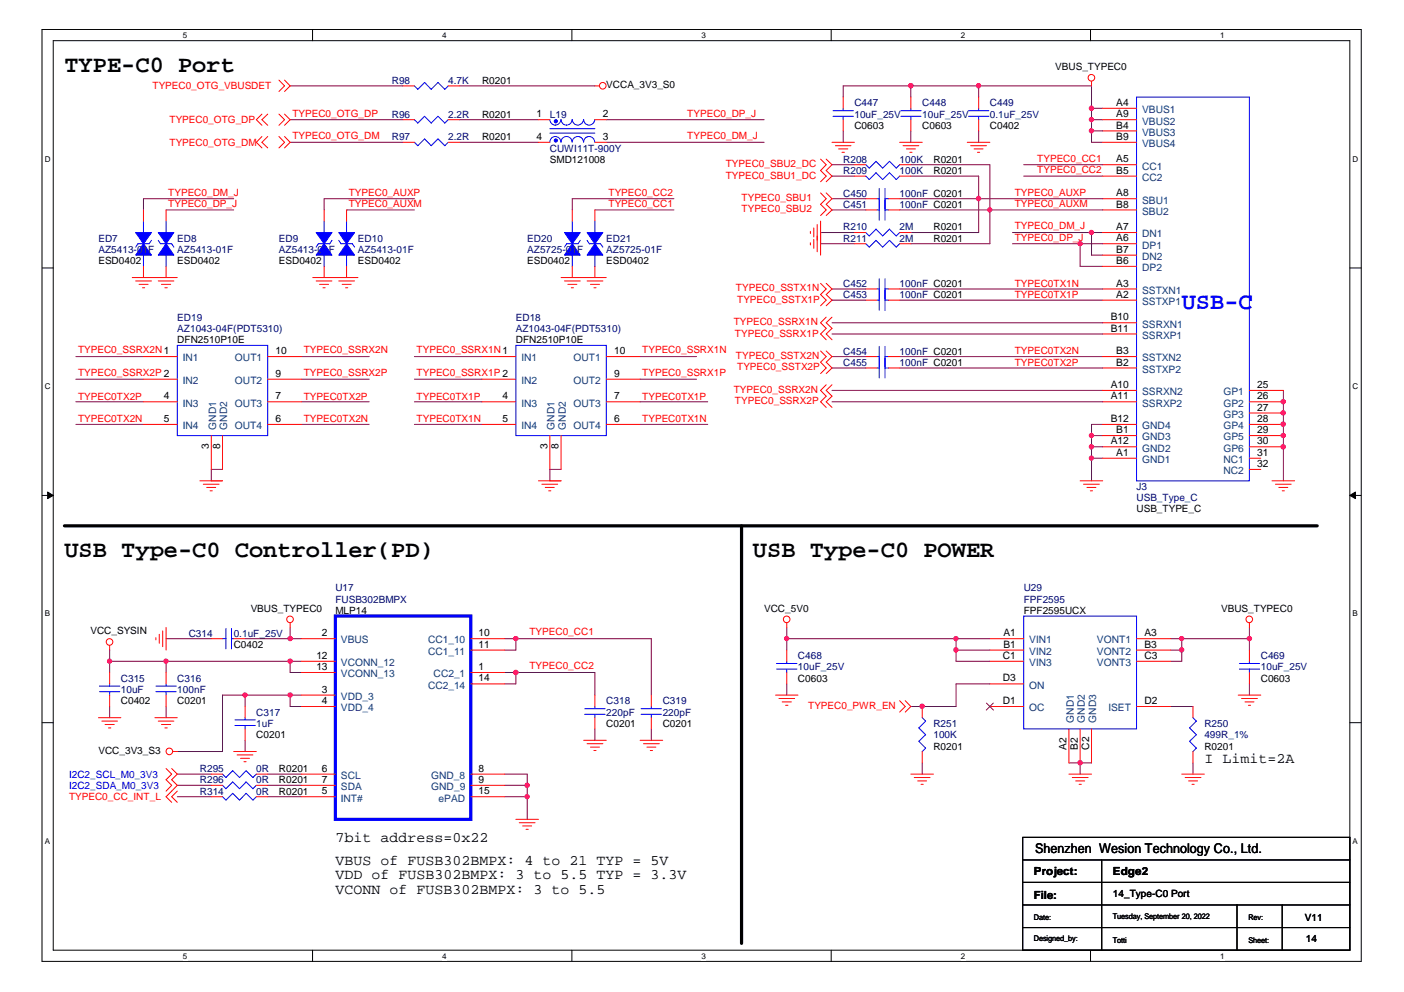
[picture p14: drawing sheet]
<svg xmlns="http://www.w3.org/2000/svg" width="297mm" height="210mm" viewBox="0 0 297 210" stroke-linecap="round" stroke-linejoin="round" font-family="sans-serif">
<defs><g id="words">
<g font-size="5">
<text x="13.6" y="15.2">TYPE-C0 Port</text>
<text x="13.6" y="117.9">USB Type-C0 Controller(PD)</text>
<text x="159.3" y="117.9">USB Type-C0 POWER</text>
</g>
<text font-size="5" fill="#00f" x="250" y="65.3">USB-C</text>
<g font-size="3.1">
<text x="254.8" y="161.5">I Limit=2A</text>
<text x="71" y="178.2">7bit address=0x22</text>
<text x="71" y="183">VBUS of FUSB302BMPX: 4 to 21 TYP = 5V</text>
<text x="71" y="186.1">VDD of FUSB302BMPX: 3 to 5.5 TYP = 3.3V</text>
<text x="71" y="189.2">VCONN of FUSB302BMPX: 3 to 5.5</text>
</g>
<text font-size="2.8" x="219" y="180.4">Shenzhen Wesion Technology Co., Ltd.</text>
<g font-size="2.4">
<text x="218.7" y="185.1">Project:</text>
<text x="235.5" y="185.1">Edge2</text>
<text x="218.7" y="190.1">File:</text>
</g>
<g font-size="2.2">
<text x="236.2" y="22.4">A4</text>
<text x="113.5" y="24.8">1</text>
<text x="113.5" y="29.6">4</text>
<text x="127.5" y="24.8">2</text>
<text x="127.5" y="29.6">3</text>
<text x="236.2" y="24.8">A9</text>
<text x="236.2" y="27.2">B4</text>
<text x="236.2" y="29.6">B9</text>
<text x="236.2" y="34.3">A5</text>
<text x="236.2" y="41.5">A8</text>
<text x="236.2" y="36.8">B5</text>
<text x="236.2" y="43.9">B8</text>
<text x="236.2" y="51.1">A6</text>
<text x="236.2" y="48.7">A7</text>
<text x="236.2" y="53.5">B7</text>
<text x="236.2" y="55.9">B6</text>
<text x="236.2" y="63">A2</text>
<text x="236.2" y="60.6">A3</text>
<text x="235" y="67.8">B10</text>
<text x="235" y="70.2">B11</text>
<text x="58.3" y="74.9">10</text>
<text x="129.9" y="74.9">10</text>
<text x="236.2" y="74.9">B3</text>
<text x="236.2" y="77.4">B2</text>
<text x="58.3" y="79.7">9</text>
<text x="129.9" y="79.7">9</text>
<text x="235" y="82.1">A10</text>
<text x="266" y="82.1">25</text>
<text x="34.7" y="84.5">4</text>
<text x="34.7" y="89.3">5</text>
<text x="58.3" y="89.3">6</text>
<text x="58.3" y="84.5">7</text>
<text x="106.3" y="84.5">4</text>
<text x="106.3" y="89.3">5</text>
<text x="129.9" y="89.3">6</text>
<text x="129.9" y="84.5">7</text>
<text x="235" y="84.5">A11</text>
<text x="235" y="89.3">B12</text>
<text x="266" y="84.5">26</text>
<text x="266" y="86.9">27</text>
<text x="266" y="89.3">28</text>
<text x="44.2" y="95.1" transform="rotate(-90 44.2 95.1)">3</text>
<text x="46.6" y="95.1" transform="rotate(-90 46.6 95.1)">8</text>
<text x="115.8" y="95.1" transform="rotate(-90 115.8 95.1)">3</text>
<text x="118.2" y="95.1" transform="rotate(-90 118.2 95.1)">8</text>
<text x="235" y="94">A12</text>
<text x="236.2" y="91.7">B1</text>
<text x="266" y="91.7">29</text>
<text x="266" y="94">30</text>
<text x="236.2" y="96.4">A1</text>
<text x="266" y="96.4">31</text>
<text x="266" y="98.8">32</text>
<text x="68.1" y="134.6">2</text>
<text x="101.3" y="134.6">10</text>
<text x="101.3" y="137">11</text>
<text x="212.3" y="134.6">A1</text>
<text x="212.3" y="137">B1</text>
<text x="242.1" y="134.6">A3</text>
<text x="242.1" y="137">B3</text>
<text x="66.9" y="139.4">12</text>
<text x="66.9" y="141.8">13</text>
<text x="101.3" y="141.8">1</text>
<text x="212.2" y="139.4">C1</text>
<text x="242.1" y="139.4">C3</text>
<text x="68.1" y="146.6">3</text>
<text x="68.1" y="149">4</text>
<text x="101.3" y="144.2">14</text>
<text x="212.2" y="144.2">D3</text>
<text x="212.2" y="149">D1</text>
<text x="242.1" y="149">D2</text>
<text x="225.6" y="158.6" transform="rotate(-90 225.6 158.6)">A2</text>
<text x="228" y="158.6" transform="rotate(-90 228 158.6)">B2</text>
<text x="230.4" y="158.7" transform="rotate(-90 230.4 158.7)">C2</text>
<text x="68.1" y="163.3">6</text>
<text x="68.1" y="165.7">7</text>
<text x="101.3" y="163.3">8</text>
<text x="101.3" y="165.7">9</text>
<text x="68.1" y="168.1">5</text>
<text x="101.3" y="168.1">15</text>
</g>
<g font-size="2.2" fill="#004080">
<text x="241.6" y="23.9">VBUS1</text>
<text x="241.6" y="26.3">VBUS2</text>
<text x="241.6" y="28.7">VBUS3</text>
<text x="241.6" y="35.9">CC1</text>
<text x="241.6" y="31.1">VBUS4</text>
<text x="241.6" y="38.3">CC2</text>
<text x="241.6" y="43.1">SBU1</text>
<text x="241.6" y="45.4">SBU2</text>
<text x="241.6" y="52.6">DP1</text>
<text x="241.6" y="50.2">DN1</text>
<text x="241.6" y="55">DN2</text>
<text x="241.6" y="57.4">DP2</text>
<text x="241.6" y="64.5">SSTXP1</text>
<text x="241.6" y="62.2">SSTXN1</text>
<text x="241.6" y="69.3">SSRXN1</text>
<text x="241.6" y="71.7">SSRXP1</text>
<text x="38.7" y="76.5">IN1</text>
<text x="49.7" y="76.5">OUT1</text>
<text x="110.3" y="76.5">IN1</text>
<text x="121.3" y="76.5">OUT1</text>
<text x="241.6" y="76.5">SSTXN2</text>
<text x="38.7" y="81.3">IN2</text>
<text x="49.7" y="81.3">OUT2</text>
<text x="110.3" y="81.3">IN2</text>
<text x="121.3" y="81.3">OUT2</text>
<text x="241.6" y="83.6">SSRXN2</text>
<text x="241.6" y="78.9">SSTXP2</text>
<text x="258.8" y="83.6">GP1</text>
<text x="38.7" y="86">IN3</text>
<text x="49.7" y="86">OUT3</text>
<text x="110.3" y="86">IN3</text>
<text x="121.3" y="86">OUT3</text>
<text x="241.6" y="86">SSRXP2</text>
<text x="258.8" y="86">GP2</text>
<text x="258.8" y="88.4">GP3</text>
<text x="38.7" y="90.8">IN4</text>
<text x="45.7" y="91" transform="rotate(-90 45.7 91)">GND1</text>
<text x="48.1" y="91" transform="rotate(-90 48.1 91)">GND2</text>
<text x="49.7" y="90.8">OUT4</text>
<text x="110.3" y="90.8">IN4</text>
<text x="117.3" y="91" transform="rotate(-90 117.3 91)">GND1</text>
<text x="119.7" y="91" transform="rotate(-90 119.7 91)">GND2</text>
<text x="121.3" y="90.8">OUT4</text>
<text x="241.6" y="95.6">GND2</text>
<text x="241.6" y="93.2">GND3</text>
<text x="241.6" y="90.8">GND4</text>
<text x="258.8" y="93.2">GP5</text>
<text x="258.8" y="95.6">GP6</text>
<text x="258.8" y="90.8">GP4</text>
<text x="241.6" y="98">GND1</text>
<text x="258.8" y="98">NC1</text>
<text x="258.8" y="100.3">NC2</text>
<text x="72.1" y="136.2">VBUS</text>
<text x="90.6" y="136.2">CC1_10</text>
<text x="217.8" y="136.2">VIN1</text>
<text x="232.1" y="136.2">VONT1</text>
<text x="72.1" y="140.9">VCONN_12</text>
<text x="72.1" y="143.3">VCONN_13</text>
<text x="90.6" y="138.6">CC1_11</text>
<text x="91.7" y="143.3">CC2_1</text>
<text x="217.8" y="138.6">VIN2</text>
<text x="217.8" y="140.9">VIN3</text>
<text x="232.1" y="138.6">VONT2</text>
<text x="232.1" y="140.9">VONT3</text>
<text x="72.1" y="148.1">VDD_3</text>
<text x="90.6" y="145.7">CC2_14</text>
<text x="217.8" y="145.7">ON</text>
<text x="72.1" y="150.5">VDD_4</text>
<text x="217.8" y="150.5">OC</text>
<text x="227.2" y="153" transform="rotate(-90 227.2 153)">GND1</text>
<text x="229.5" y="153" transform="rotate(-90 229.5 153)">GND2</text>
<text x="231.9" y="153" transform="rotate(-90 231.9 153)">GND3</text>
<text x="234.5" y="150.5">ISET</text>
<text x="72.1" y="164.8">SCL</text>
<text x="72.1" y="167.2">SDA</text>
<text x="91.2" y="164.8">GND_8</text>
<text x="91.2" y="167.2">GND_9</text>
<text x="72.1" y="169.6">INT#</text>
<text x="92.8" y="169.6">ePAD</text>
</g>
<g font-size="2.1" fill="#000080">
<text x="82.9" y="17.7">R98</text>
<text x="94.8" y="17.7">4.7K</text>
<text x="180.8" y="22.5">C447</text>
<text x="195.1" y="22.5">C448</text>
<text x="209.4" y="22.5">C449</text>
<text x="82.9" y="29.6">R97</text>
<text x="82.9" y="24.9">R96</text>
<text x="94.8" y="29.6">2.2R</text>
<text x="94.8" y="24.9">2.2R</text>
<text x="116.3" y="24.9">L19</text>
<text x="180.8" y="24.9">10uF_25V</text>
<text x="195.1" y="24.9">10uF_25V</text>
<text x="209.4" y="24.9">0.1uF_25V</text>
<text x="116.3" y="32.1">CUWI11T-900Y</text>
<text x="178.4" y="34.4">R208</text>
<text x="190.3" y="34.4">100K</text>
<text x="178.4" y="41.6">C450</text>
<text x="178.4" y="36.8">R209</text>
<text x="190.3" y="41.6">100nF C0201</text>
<text x="190.3" y="36.8">100K</text>
<text x="178.4" y="44">C451</text>
<text x="190.3" y="44">100nF C0201</text>
<text x="20.8" y="51.2">ED7</text>
<text x="20.8" y="53.5">AZ5413-01F</text>
<text x="37.5" y="51.2">ED8</text>
<text x="37.5" y="53.5">AZ5413-01F</text>
<text x="59" y="51.2">ED9</text>
<text x="59" y="53.5">AZ5413-01F</text>
<text x="75.7" y="51.2">ED10</text>
<text x="75.7" y="53.5">AZ5413-01F</text>
<text x="111.5" y="51.2">ED20</text>
<text x="111.5" y="53.5">AZ5725-01F</text>
<text x="128.3" y="51.2">ED21</text>
<text x="128.3" y="53.5">AZ5725-01F</text>
<text x="178.4" y="51.2">R211</text>
<text x="178.4" y="48.7">R210</text>
<text x="190.3" y="51.2">2M</text>
<text x="190.3" y="48.7">2M</text>
<text x="178.4" y="60.7">C452</text>
<text x="178.4" y="63.1">C453</text>
<text x="190.3" y="60.7">100nF C0201</text>
<text x="190.3" y="63.1">100nF C0201</text>
<text x="37.5" y="67.9">ED19</text>
<text x="37.5" y="70.2">AZ1043-04F(PDT5310)</text>
<text x="109.1" y="67.9">ED18</text>
<text x="109.1" y="70.2">AZ1043-04F(PDT5310)</text>
<text x="178.4" y="75">C454</text>
<text x="178.4" y="77.4">C455</text>
<text x="190.3" y="75">100nF C0201</text>
<text x="190.3" y="77.4">100nF C0201</text>
<text x="240.5" y="103.7">J3</text>
<text x="240.5" y="106.1">USB_Type_C</text>
<text x="71" y="125.2">U17</text>
<text x="216.6" y="125.2">U29</text>
<text x="71" y="127.6">FUSB302BMPX</text>
<text x="216.6" y="127.6">FPF2595</text>
<text x="39.9" y="134.7">C314</text>
<text x="49.4" y="134.7">0.1uF_25V</text>
<text x="168.8" y="139.5">C468</text>
<text x="168.8" y="141.9">10uF_25V</text>
<text x="266.7" y="139.5">C469</text>
<text x="266.7" y="141.9">10uF_25V</text>
<text x="25.6" y="144.2">C315</text>
<text x="25.6" y="146.7">10uF</text>
<text x="37.5" y="144.2">C316</text>
<text x="37.5" y="146.7">100nF</text>
<text x="128.3" y="149">C318</text>
<text x="140.2" y="149">C319</text>
<text x="54.2" y="151.4">C317</text>
<text x="54.2" y="153.8">1uF</text>
<text x="128.3" y="151.4">220pF</text>
<text x="140.2" y="151.4">220pF</text>
<text x="197.5" y="153.8">R251</text>
<text x="254.8" y="153.8">R250</text>
<text x="197.5" y="156.2">100K</text>
<text x="254.8" y="156.2">499R_1%</text>
<text x="42.3" y="165.7">R296</text>
<text x="42.3" y="163.4">R295</text>
<text x="54.2" y="165.7">0R</text>
<text x="54.2" y="163.4">0R</text>
<text x="42.3" y="168.1">R314</text>
<text x="54.2" y="168.1">0R</text>
</g>
<g font-size="2.1">
<text x="102" y="17.7">R0201</text>
<text x="223.3" y="14.9">VBUS_TYPEC0</text>
<text x="128.3" y="18.7">VCCA_3V3_S0</text>
<text x="102" y="29.6">R0201</text>
<text x="102" y="24.9">R0201</text>
<text x="180.8" y="27.3">C0603</text>
<text x="195.1" y="27.3">C0603</text>
<text x="209.4" y="27.3">C0402</text>
<text x="116.3" y="34.4">SMD121008</text>
<text x="197.5" y="34.4">R0201</text>
<text x="197.5" y="36.8">R0201</text>
<text x="197.5" y="51.2">R0201</text>
<text x="197.5" y="48.7">R0201</text>
<text x="20.8" y="55.9">ESD0402</text>
<text x="37.5" y="55.9">ESD0402</text>
<text x="59" y="55.9">ESD0402</text>
<text x="75.7" y="55.9">ESD0402</text>
<text x="111.5" y="55.9">ESD0402</text>
<text x="128.3" y="55.9">ESD0402</text>
<text x="37.5" y="72.6">DFN2510P10E</text>
<text x="109.1" y="72.6">DFN2510P10E</text>
<text x="240.5" y="108.4">USB_TYPE_C</text>
<text x="53" y="129.5">VBUS_TYPEC0</text>
<text x="71" y="129.9">MLP14</text>
<text x="161.7" y="129.5">VCC_5V0</text>
<text x="216.6" y="129.9">FPF2595UCX</text>
<text x="258.4" y="129.5">VBUS_TYPEC0</text>
<text x="19.1" y="134.3">VCC_SYSIN</text>
<text x="49.4" y="137.1">C0402</text>
<text x="25.6" y="149">C0402</text>
<text x="37.5" y="149">C0201</text>
<text x="168.8" y="144.2">C0603</text>
<text x="266.7" y="144.2">C0603</text>
<text x="128.3" y="153.8">C0201</text>
<text x="140.2" y="153.8">C0201</text>
<text x="20.8" y="159.5">VCC_3V3_S3</text>
<text x="54.2" y="156.2">C0201</text>
<text x="197.5" y="158.6">R0201</text>
<text x="254.8" y="158.6">R0201</text>
<text x="59" y="165.7">R0201</text>
<text x="59" y="163.4">R0201</text>
<text x="59" y="168.1">R0201</text>
<text x="235.5" y="189.9">14_Type-C0 Port</text>
<text x="276.1" y="194.9">V11</text>
<text x="276.3" y="199.4">14</text>
</g>
<g font-size="2.1" fill="#f00">
<text x="32.3" y="18.9">TYPEC0_OTG_VBUSDET</text>
<text x="35.9" y="26.1">TYPEC0_OTG_DP</text>
<text x="61.8" y="24.7">TYPEC0_OTG_DP</text>
<text x="61.8" y="29.4">TYPEC0_OTG_DM</text>
<text x="145.4" y="29.4">TYPEC0_DM_J</text>
<text x="145.4" y="24.7">TYPEC0_DP_J</text>
<text x="35.9" y="30.8">TYPEC0_OTG_DM</text>
<text x="153.5" y="35.4">TYPEC0_SBU2_DC</text>
<text x="219.5" y="34.2">TYPEC0_CC1</text>
<text x="35.6" y="41.4">TYPEC0_DM_J</text>
<text x="73.8" y="41.4">TYPEC0_AUXP</text>
<text x="128.7" y="41.4">TYPEC0_CC2</text>
<text x="153.5" y="37.8">TYPEC0_SBU1_DC</text>
<text x="214.7" y="41.4">TYPEC0_AUXP</text>
<text x="219.5" y="36.6">TYPEC0_CC2</text>
<text x="35.6" y="43.7">TYPEC0_DP_J</text>
<text x="73.8" y="43.7">TYPEC0_AUXM</text>
<text x="128.7" y="43.7">TYPEC0_CC1</text>
<text x="156.9" y="44.9">TYPEC0_SBU2</text>
<text x="156.9" y="42.6">TYPEC0_SBU1</text>
<text x="214.7" y="43.7">TYPEC0_AUXM</text>
<text x="214.7" y="48.5">TYPEC0_DM_J</text>
<text x="214.7" y="50.9">TYPEC0_DP_J</text>
<text x="155.7" y="61.7">TYPEC0_SSTX1N</text>
<text x="156" y="64">TYPEC0_SSTX1P</text>
<text x="214.7" y="60.7">TYPEC0TX1N</text>
<text x="214.7" y="63">TYPEC0TX1P</text>
<text x="155.2" y="68.8">TYPEC0_SSRX1N</text>
<text x="155.5" y="71.2">TYPEC0_SSRX1P</text>
<text x="16.5" y="74.8">TYPEC0_SSRX2N1</text>
<text x="64.3" y="74.8">TYPEC0_SSRX2N</text>
<text x="88.1" y="74.8">TYPEC0_SSRX1N1</text>
<text x="135.9" y="74.8">TYPEC0_SSRX1N</text>
<text x="155.7" y="76">TYPEC0_SSTX2N</text>
<text x="214.7" y="77.4">TYPEC0TX2P</text>
<text x="214.7" y="75">TYPEC0TX2N</text>
<text x="16.5" y="79.6">TYPEC0_SSRX2P 2</text>
<text x="64.3" y="79.6">TYPEC0_SSRX2P</text>
<text x="88.1" y="79.6">TYPEC0_SSRX1P 2</text>
<text x="135.9" y="79.6">TYPEC0_SSRX1P</text>
<text x="155.2" y="83.2">TYPEC0_SSRX2N</text>
<text x="156" y="78.4">TYPEC0_SSTX2P</text>
<text x="16.5" y="89.3">TYPEC0TX2N</text>
<text x="16.5" y="84.6">TYPEC0TX2P</text>
<text x="64.3" y="89.3">TYPEC0TX2N</text>
<text x="64.3" y="84.6">TYPEC0TX2P</text>
<text x="88.1" y="89.3">TYPEC0TX1N</text>
<text x="88.1" y="84.6">TYPEC0TX1P</text>
<text x="135.9" y="89.3">TYPEC0TX1N</text>
<text x="135.9" y="84.6">TYPEC0TX1P</text>
<text x="155.5" y="85.5">TYPEC0_SSRX2P</text>
<text x="112" y="134.5">TYPEC0_CC1</text>
<text x="112" y="141.6">TYPEC0_CC2</text>
<text x="171" y="150">TYPEC0_PWR_EN</text>
<text x="14.6" y="169.3">TYPEC0_CC_INT_L</text>
</g>
<g font-size="2.1" fill="#00f">
<text x="14.6" y="164.6">I2C2_SCL_M0_3V3</text>
<text x="14.6" y="166.9">I2C2_SDA_M0_3V3</text>
</g>
<g font-size="1.7">
<text x="38.7" y="8">5</text>
<text x="93.6" y="8">4</text>
<text x="148.4" y="8">3</text>
<text x="203.3" y="8">2</text>
<text x="258.1" y="8">1</text>
<text x="9.5" y="34.2">D</text>
<text x="286.2" y="34.2">D</text>
<text x="9.5" y="82.3">C</text>
<text x="286.2" y="82.3">C</text>
<text x="9.5" y="130.4">B</text>
<text x="286.2" y="130.4">B</text>
<text x="9.5" y="178.5">A</text>
<text x="286.2" y="178.5">A</text>
<text x="218.7" y="194.7">Date:</text>
<text x="235.5" y="194.4">Tuesday, September 20, 2022</text>
<text x="264.1" y="194.7">Rev:</text>
<text x="38.7" y="202.8">5</text>
<text x="93.6" y="202.8">4</text>
<text x="148.4" y="202.8">3</text>
<text x="203.3" y="202.8">2</text>
<text x="218.7" y="199.2">Designed_by:</text>
<text x="235.5" y="199.4">Totti</text>
<text x="258.1" y="202.8">1</text>
<text x="264.1" y="199.4">Sheet:</text>
</g>
</g></defs>
<path d="M8.9 6.2h279.1v197.2h-279.1zM11.3 8.6h274.3v192.5h-274.3z" fill="none" stroke="#000" stroke-width=".21"/>
<g fill="#fff">
<path d="M38.7 6.5h.9v1.9h-.9z"/>
<path d="M38.7 201.3h.9v1.9h-.9z"/>
</g>
<path d="M66.1 6.2v2.4M66.1 201.1v2.3" fill="none" stroke="#000" stroke-width=".21"/>
<g fill="#fff">
<path d="M93.6 6.5h.9v1.9h-.9z"/>
<path d="M93.6 201.3h.9v1.9h-.9z"/>
</g>
<path d="M121 6.2v2.4M121 201.1v2.3" fill="none" stroke="#000" stroke-width=".21"/>
<g fill="#fff">
<path d="M148.4 6.5h1v1.9h-1z"/>
<path d="M148.4 201.3h1v1.9h-1z"/>
</g>
<path d="M175.9 6.2v2.4M175.9 201.1v2.3" fill="none" stroke="#000" stroke-width=".21"/>
<g fill="#fff">
<path d="M203.3 6.5h.9v1.9h-.9z"/>
<path d="M203.3 201.3h.9v1.9h-.9z"/>
</g>
<path d="M230.7 6.2v2.4M230.7 201.1v2.3" fill="none" stroke="#000" stroke-width=".21"/>
<g fill="#fff">
<path d="M258.1 6.5h1v1.9h-1z"/>
<path d="M258.1 201.3h1v1.9h-1z"/>
<path d="M9.5 32.7h1.2v1.9h-1.2z"/>
<path d="M286.2 32.7h1.2v1.9h-1.2z"/>
<path d="M9.5 80.7h1.2v1.9h-1.2z"/>
<path d="M286.2 80.7h1.2v1.9h-1.2z"/>
</g>
<path d="M8.9 56.7h2.4M285.6 56.7h2.4" fill="none" stroke="#000" stroke-width=".21"/>
<g fill="#fff">
<path d="M9.5 128.9h1.1v1.9h-1.1z"/>
<path d="M286.2 128.9h1.1v1.9h-1.1z"/>
</g>
<path d="M8.9 104.8h2.4M285.6 104.8h2.4" fill="none" stroke="#000" stroke-width=".21"/>
<g fill="#000" stroke="#000" stroke-width=".21">
<path d="M10.1 104.1l1.2 .7-1.2 .7z" fill-rule="evenodd"/>
<path d="M285.6 104.8l1.2-.7v1.4z" fill-rule="evenodd"/>
</g>
<g fill="#fff">
<path d="M9.5 177h1.1v1.9h-1.1z"/>
<path d="M286.2 177h1.1v1.9h-1.1z"/>
</g>
<path d="M8.9 152.9h2.4M285.6 152.9h2.4M216.4 177.2h69.2v23.9h-69.2zM216.4 196.3h69.2M216.4 191.5h69.2M216.4 186.7h69.2M216.4 182h69.2M233.1 182v19.1M261.7 191.5v9.6M271.3 191.5v9.6" fill="none" stroke="#000" stroke-width=".21"/>
<path d="M13.6 111.3h265.1M156.9 111.3v88.3" fill="none" stroke="#000" stroke-width=".68"/>
<g fill="none" stroke="#800040" stroke-width=".21">
<path d="M61.4 18.2h23.9M97.2 18.2h28.7M192.7 18.2v2.3M207.1 18.2v2.3M61.4 25.3h23.9M61.4 30.1h23.9M97.2 25.3h16.7M97.2 30.1h16.7M128.3 25.3h33.4M128.3 30.1h33.4M176 34.9h4.8M176 37.3h4.8"/>
<path d="M178.4 20.5v-2.3h52.5v11.9h2.4M178.4 27.7v2.4M192.7 37.3h14.4v11.9h-14.4M192.7 34.9h16.7v16.7h-16.7M192.7 27.7v2.4M207.1 27.7v2.4M216.6 34.9h16.7M216.6 37.3h16.7M230.9 25.3h2.4M230.9 22.9h2.4M230.9 27.7h2.4M35.1 44.4h14.3"/>
<path d="M49.4 42.1h-19v2.3M73.3 44.4h14.4M87.7 42.1h-19.1v2.3M125.9 44.4h16.7M142.6 42.1h-21.5v2.3M173.6 49.2h7.2M173.6 51.6h7.2M176 42.1h7.2M176 44.4h7.2M190.3 42.1h43M190.3 44.4h43M214.2 49.2h19.1"/>
<path d="M214.2 51.6h19.1M228.5 51.6v4.8h4.8M230.9 49.2v4.8h2.4M16 75.5h14.4M63.8 75.5h14.3M87.7 75.5h14.3M135.4 75.5h12M176 61.1h7.2M176 63.5h7.2M176 75.5h7.2M176 77.9h7.2M176 68.3h57.3"/>
<path d="M176 70.7h57.3M190.3 61.1h43M190.3 63.5h43M190.3 75.5h43M190.3 77.9h43M16 89.8h14.4M16 85h14.4M16 80.2h14.4M47.1 99.3h-2.4v2.4h2.4M63.8 89.8h14.3M63.8 85h14.3M63.8 80.2h14.3"/>
<path d="M87.7 89.8h14.3M87.7 85h14.3M87.7 80.2h14.3M118.7 99.3h-2.4v2.4h2.4M135.4 89.8h14.3M135.4 85h14.3M135.4 80.2h12M176 82.6h57.3M176 85h57.3M230.9 97h2.4M230.9 94.5h2.4M230.9 92.2h2.4"/>
<path d="M233.3 89.8h-2.4v11.9M271.5 82.6v19.1M23.2 139.9h40.6M23.2 137.6v4.7M35.1 139.9v2.4M35.1 135.1h9.6M51.9 135.1h11.9M61.4 139.9v2.4h2.4M61.4 132.8v2.3M106.8 135.1h31v12M109.1 135.1v2.5h-2.3M166.5 135.1h42.9"/>
<path d="M166.5 132.8v4.8M202.3 137.6h7.1M202.3 135.1v4.8h7.1M247.6 135.1h16.7M247.6 137.6h2.4M250 135.1v4.8h-2.4M264.3 132.8v4.8M23.2 149.5v2.4M35.1 149.5v2.4M51.9 147.1v2.4M51.9 156.6v2.4M61.4 147.1v2.4h2.4"/>
<path d="M63.8 147.1h-16.7v11.9h-9.6M106.8 142.3h19.1v4.8M109.1 142.3v2.4h-2.3M125.9 154.2v2.4M137.8 154.2v2.4M166.5 144.7v2.4M209.4 144.7h-7.1v4.8h-9.6M247.6 149.5h4.8M264.3 144.7v2.4M37.5 163.8h7.2M37.5 166.2h7.2M37.5 168.6h7.2"/>
<path d="M56.6 163.8h7.2M56.6 166.2h7.2M56.6 168.6h7.2M106.8 163.8h4.7v9.6M106.8 166.2h4.7M106.8 168.6h4.7M195.1 161.4v2.4M226.1 161.4h4.8M228.5 161.4v2.4M252.4 161.4v2.4"/>
</g>
<g fill="#f0f" stroke="#f0f" stroke-width=".21">
<circle cx="109.1" cy="135.1" r=".46"/>
<circle cx="109.1" cy="142.3" r=".47"/>
<circle cx="111.5" cy="166.2" r=".46"/>
<circle cx="61.4" cy="135.1" r=".46"/>
<circle cx="111.5" cy="168.6" r=".45"/>
<circle cx="23.2" cy="139.9" r=".45"/>
<circle cx="61.4" cy="139.9" r=".46"/>
<circle cx="35.1" cy="139.9" r=".45"/>
<circle cx="61.4" cy="147.1" r=".46"/>
<circle cx="51.8" cy="147.1" r=".45"/>
<circle cx="230.9" cy="25.3" r=".45"/>
<circle cx="230.9" cy="22.9" r=".46"/>
<circle cx="230.9" cy="27.7" r=".45"/>
<circle cx="207" cy="42" r=".46"/>
<circle cx="209.4" cy="44.4" r=".45"/>
<circle cx="271.5" cy="94.5" r=".47"/>
<circle cx="271.5" cy="92.1" r=".46"/>
<circle cx="271.5" cy="85" r=".46"/>
<circle cx="271.5" cy="89.8" r=".47"/>
<circle cx="271.5" cy="87.4" r=".46"/>
<circle cx="230.9" cy="96.9" r=".45"/>
<circle cx="230.9" cy="94.5" r=".46"/>
<circle cx="230.9" cy="92.1" r=".45"/>
<circle cx="192.7" cy="18.1" r=".47"/>
<circle cx="207" cy="18.1" r=".46"/>
<circle cx="230.9" cy="49.2" r=".45"/>
<circle cx="228.5" cy="51.5" r=".46"/>
<circle cx="202.2" cy="135.1" r=".45"/>
<circle cx="166.4" cy="135.1" r=".45"/>
<circle cx="195.1" cy="149.4" r=".46"/>
<circle cx="250" cy="137.5" r=".46"/>
<circle cx="264.3" cy="135.1" r=".46"/>
<circle cx="250" cy="135.1" r=".45"/>
<circle cx="228.5" cy="161.4" r=".47"/>
<circle cx="202.2" cy="137.5" r=".46"/>
</g>
<g fill="none" stroke="#f00" stroke-width=".21">
<path d="M59 16.9l1.2 1.3-1.2 1.2M60.2 16.9l1.2 1.3-1.2 1.2M85.3 18.2h2.4M94.8 18.2h2.4M125.9 18.2h.9M230.9 17.2v1M55.4 24.1l-1.2 1.2 1.2 1.2M55.4 28.9l-1.2 1.2 1.2 1.2M56.6 24.1l-1.2 1.2 1.2 1.2M56.6 28.9l-1.2 1.2 1.2 1.2M59 24.1l1.2 1.2-1.2 1.2M59 28.9l1.2 1.2-1.2 1.2"/>
<path d="M60.2 24.1l1.2 1.2-1.2 1.2M60.2 28.9l1.2 1.2-1.2 1.2M85.3 30.1h2.4M85.3 25.3h2.4M94.8 30.1h2.4M94.8 25.3h2.4M113.9 30.1h2.4M113.9 25.3h2.4M125.9 30.1h2.4M125.9 25.3h2.4M173.6 33.7l1.2 1.2-1.2 1.2 1.2 1.2-1.2 1.2M174.8 33.7l1.2 1.2-1.2 1.2 1.2 1.2-1.2 1.2"/>
<path d="M176 30.1h4.8M176.7 30.8h3.3M177.4 31.5h2M178.1 32.2h.5M178.4 20.5v2.4M178.4 25.3v2.4M180.8 34.9h2.4M180.8 37.3h2.4M190.3 30.1h4.8M190.3 34.9h2.4M190.3 37.3h2.4M191.1 30.8h3.3"/>
<path d="M191.8 31.5h1.9M192.5 32.2h.5M192.7 20.5v2.4M192.7 25.3v2.4M204.6 30.1h4.8M205.4 30.8h3.3M206.1 31.5h1.9M206.8 32.2h.5M207.1 20.5v2.4M207.1 25.3v2.4M233.3 30.1h7.2M233.3 22.9h7.2"/>
<path d="M233.3 34.9h7.2M233.3 25.3h7.2M233.3 27.7h7.2M233.3 37.3h7.2M28 58.7h9.5M28.7 59.5h3.3M30.4 44.4v2.4M30.4 56.4v2.3M33.5 59.5h3.3M35.1 44.4v2.4M35.1 56.4v2.3M66.2 58.7h9.5"/>
<path d="M66.9 59.5h3.3M68.6 44.4v2.4M68.6 56.4v2.3M71.7 59.5h3.3M73.3 44.4v2.4M73.3 56.4v2.3M118.7 58.7h9.6M119.4 59.5h3.4M121.1 44.4v2.4M121.1 56.4v2.3M124.2 59.5h3.4M125.9 44.4v2.4"/>
<path d="M125.9 56.4v2.3M171.4 49v.4M171.4 51.4v.4M172.2 48.2v1.9M172.2 50.6v1.9M172.9 47.5v5.8M173.6 46.8v7.2M173.6 40.8l1.2 1.3-1.2 1.1 1.2 1.2-1.2 1.2M173.6 60l1.2 1.1-1.2 1.2 1.2 1.2-1.2 1.2M174.8 40.8l1.2 1.3-1.2 1.1 1.2 1.2-1.2 1.2M174.8 60l1.2 1.1-1.2 1.2 1.2 1.2-1.2 1.2M180.8 51.6h2.4"/>
<path d="M180.8 49.2h2.4M183.2 42.1h2.3M183.2 44.4h2.3M188 42.1h2.3M188 44.4h2.3M190.3 51.6h2.4M190.3 49.2h2.4M233.3 51.6h7.2M233.3 42.1h7.2M233.3 49.2h7.2M233.3 44.4h7.2M233.3 54h7.2"/>
<path d="M233.3 56.4h7.2M29.4 60.2h1.9M30.1 60.9h.5M30.4 75.5h7.1M34.2 60.2h1.9M34.9 60.9h.5M56.6 75.5h7.2M67.6 60.2h1.9M68.3 60.9h.5M72.4 60.2h1.9M73.1 60.9h.5M102 75.5h7.1"/>
<path d="M120.1 60.2h1.9M120.9 60.9h.4M124.9 60.2h1.9M125.6 60.9h.5M128.3 75.5h7.1M173.6 74.3l1.2 1.2-1.2 1.1 1.2 1.3-1.2 1.2M174.8 74.3l1.2 1.2-1.2 1.1 1.2 1.3-1.2 1.2M174.8 67.1l-1.2 1.2 1.2 1.2-1.2 1.2 1.2 1.2M176 67.1l-1.2 1.2 1.2 1.2-1.2 1.2 1.2 1.2M183.2 75.5h2.3M183.2 63.5h2.3M183.2 61.1h2.3"/>
<path d="M183.2 77.9h2.3M188 75.5h2.3M188 63.5h2.3M188 61.1h2.3M188 77.9h2.3M233.3 75.5h7.2M233.3 63.5h7.2M233.3 61.1h7.2M233.3 77.9h7.2M233.3 68.3h7.2M233.3 70.7h7.2M30.4 80.2h7.1"/>
<path d="M30.4 85h7.1M30.4 89.8h7.1M44.7 92.2v7.1M47.1 92.2v7.1M56.6 80.2h7.2M56.6 85h7.2M56.6 89.8h7.2M102 80.2h7.1M102 85h7.1M102 89.8h7.1M116.3 92.2v7.1M118.7 92.2v7.1"/>
<path d="M128.3 80.2h7.1M128.3 85h7.1M128.3 89.8h7.1M174.8 81.4l-1.2 1.2 1.2 1.2-1.2 1.2 1.2 1.2M176 81.4l-1.2 1.2 1.2 1.2-1.2 1.2 1.2 1.2M233.3 85h7.2M233.3 89.8h7.2M233.3 97h7.2M233.3 82.6h7.2M233.3 94.5h7.2M233.3 92.2h7.2M264.3 85h7.2"/>
<path d="M264.3 89.8h7.2M264.3 97h2.4M264.3 82.6h7.2M264.3 94.5h7.2M264.3 92.2h7.2M264.3 87.4h7.2M264.3 99.3h2.4M42.3 101.7h4.8M43 102.5h3.4M43.7 103.1h1.9M44.4 103.9h.5M113.9 101.7h4.8"/>
<path d="M114.6 102.5h3.4M115.4 103.1h1.9M116.1 103.9h.4M228.5 101.7h4.8M229.2 102.5h3.4M230 103.1h1.9M230.7 103.9h.4M269.1 101.7h4.8M269.8 102.5h3.4M270.6 103.1h1.9M271.3 103.9h.4M23.2 136.6v1"/>
<path d="M33 134.9v.5M33.7 134.2v1.9M34.4 133.5v3.3M35.1 132.8v4.8M44.7 135.1h2.4M49.4 135.1h2.5M61.4 131.8v1M63.8 135.1h7.2M63.8 139.9h7.2M99.6 135.1h7.2M99.6 137.6h7.2M166.5 131.8v1"/>
<path d="M166.5 137.6v2.3M209.4 135.1h7.2M209.4 137.6h7.2M209.4 139.9h7.2M240.5 135.1h7.1M240.5 137.6h7.1M240.5 139.9h7.1M264.3 131.8v1M264.3 137.6v2.3M20.8 151.9h4.8M21.5 152.6h3.3M22.2 153.3h2"/>
<path d="M22.9 154h.6M23.2 142.3v2.4M23.2 147.1v2.4M32.8 151.9h4.7M33.5 152.6h3.3M34.2 153.3h1.9M34.9 154h.5M35.1 142.3v2.4M35.1 147.1v2.4M36.6 159h.9M49.4 159h4.8M50.2 159.7h3.3"/>
<path d="M51.9 149.5v2.4M51.9 154.2v2.4M63.8 147.1h7.2M63.8 149.5h7.2M63.8 142.3h7.2M99.6 144.7h7.2M99.6 142.3h7.2M123.5 156.6h4.8M124.2 157.4h3.4M124.9 158.1h1.9M125.6 158.8h.5M125.9 147.1v2.4"/>
<path d="M125.9 151.9v2.3M135.4 156.6h4.8M136.1 157.4h3.4M136.9 158.1h1.9M137.6 158.8h.4M137.8 147.1v2.4M137.8 151.9v2.3M164.1 147.1h4.7M164.8 147.8h3.3M165.5 148.5h1.9M166.2 149.2h.5M166.5 142.3v2.4"/>
<path d="M190.3 148.3l1.2 1.2-1.2 1.2M191.5 148.3l1.2 1.2-1.2 1.2M195.1 149.5v2.4M195.1 159v2.4M209.4 144.7h7.2M209.4 149.5h7.2M226.1 154.2v7.2M228.5 154.2v7.2M230.9 154.2v7.2M240.5 149.5h7.1M252.4 149.5v2.4M252.4 159v2.4"/>
<path d="M262 147.1h4.7M262.7 147.8h3.3M263.4 148.5h1.9M264.1 149.2h.5M264.3 142.3v2.4M35.1 162.6l1.2 1.2-1.2 1.2 1.2 1.2-1.2 1.2M36.3 162.6l1.2 1.2-1.2 1.2 1.2 1.2-2.4 2.4 1.2 1.2M37.5 167.4l-1.2 1.2 1.2 1.2M44.7 163.8h2.4M44.7 166.2h2.4M44.7 168.6h2.4M50.9 160.5h1.9"/>
<path d="M51.6 161.2h.5M54.2 163.8h2.4M54.2 166.2h2.4M54.2 168.6h2.4M63.8 163.8h7.2M63.8 166.2h7.2M63.8 168.6h7.2M99.6 163.8h7.2M99.6 166.2h7.2M99.6 168.6h7.2M109.1 173.4h4.8M109.9 174.1h3.3"/>
<path d="M110.6 174.8h1.9M111.3 175.5h.5M192.7 163.8h4.8M193.4 164.5h3.4M194.1 165.2h1.9M194.9 166h.4M226.1 163.8h4.8M226.9 164.5h3.3M227.6 165.2h1.9M228.3 166h.5M250 163.8h4.8M250.7 164.5h3.4"/>
<path d="M251.5 165.2h1.9M252.2 166h.4"/>
<circle cx="127.5" cy="18.1" r=".7"/>
<circle cx="230.9" cy="16.5" r=".7"/>
<circle cx="23.2" cy="135.8" r=".7"/>
<circle cx="61.4" cy="131" r=".7"/>
<circle cx="166.4" cy="131" r=".7"/>
<circle cx="264.3" cy="131" r=".7"/>
<circle cx="35.8" cy="159" r=".7"/>
</g>
<g fill="none" stroke="#00f" stroke-width=".21">
<path d="M87.7 18.2l.7 .7 1.4-1.4 1.4 1.4 1.5-1.4 1.4 1.4 .7-.7M87.7 30.1l.7 .7 1.4-1.4 1.4 1.4 1.5-1.4 1.4 1.4 .7-.7M87.7 25.3l.7 .7 1.4-1.4 1.4 1.4 1.5-1.4 1.4 1.4 .7-.7M116.3 30.1a1.16 1.16 0 0 1 1.2-1.2 1.16 1.16 0 0 1 1.2 1.2M116.3 25.3a1.16 1.16 0 0 0 1.2 1.2 1.16 1.16 0 0 0 1.2-1.2M116.3 28.2h9.6M116.3 27.2h9.6M118.7 30.1a1.16 1.16 0 0 1 1.2-1.2 1.16 1.16 0 0 1 1.1 1.2M118.7 25.3a1.16 1.16 0 0 0 1.2 1.2 1.16 1.16 0 0 0 1.1-1.2M121.1 30.1a1.19 1.19 0 0 1 1.2-1.2 1.19 1.19 0 0 1 1.1 1.2M121.1 25.3a1.19 1.19 0 0 0 1.2 1.2 1.19 1.19 0 0 0 1.1-1.2M123.5 30.1a1.16 1.16 0 0 1 1.2-1.2 1.16 1.16 0 0 1 1.1 1.2"/>
<path d="M123.5 25.3a1.16 1.16 0 0 0 1.2 1.2 1.16 1.16 0 0 0 1.1-1.2M176.2 24.6h4.4M176.2 23.4h4.4M178.4 22.9v.5M178.4 24.6v.7M183.2 34.9l.7 .7 1.4-1.5 1.4 1.5 1.5-1.5 1.4 1.5 .7-.7M183.2 37.3l.7 .7 1.4-1.5 1.4 1.5 1.5-1.5 1.4 1.5 .7-.7M186 39.9v6.7M187.2 39.9v6.7M190.6 24.6h4.3M190.6 23.4h4.3M192.7 22.9v.5"/>
<path d="M192.7 24.6v.7M204.9 24.6h4.3M204.9 23.4h4.3M207.1 22.9v.5M207.1 24.6v.7M240.5 20.5h23.8v81.2h-23.8zM30.4 46.8v2.4M30.4 54v2.4M32 50.9l-.5 .7h-2.3l-.5 .7M33.5 50.9l.5 .7h2.3l.5 .7M35.1 46.8v2.4M35.1 54v2.4"/>
<path d="M68.6 46.8v2.4M68.6 54v2.4M70.2 50.9l-.4 .7h-2.4l-.5 .7M71.7 50.9l.4 .7h2.4l.5 .7M73.3 46.8v2.4M73.3 54v2.4M121.1 46.8v2.4M121.1 54v2.4M122.8 50.9l-.5 .7h-2.4l-.5 .7M124.2 50.9l.5 .7h2.3l.6 .7M125.9 46.8v2.4M125.9 54v2.4"/>
<path d="M183.2 51.6l.7 .7 1.4-1.4 1.4 1.4 1.5-1.4 1.4 1.4 .7-.7M183.2 49.2l.7 .7 1.4-1.4 1.4 1.4 1.5-1.4 1.4 1.4 .7-.7M185.5 42.1h.5M185.5 44.4h.5M186 59v6.7M187.2 59v6.7M187.2 42.1h.8M187.2 44.4h.8M37.5 73.1h19.1v19.1h-19.1zM109.1 73.1h19.2v19.1h-19.2zM185.5 75.5h.5M185.5 61.1h.5"/>
<path d="M185.5 77.9h.5M185.5 63.5h.5M186 73.3v6.7M187.2 75.5h.8M187.2 73.3v6.7M187.2 61.1h.8M187.2 77.9h.8M187.2 63.5h.8M47.1 135.1h.7M47.8 133v4.3M49 135.1h.4M49 133v4.3"/>
<path d="M166.5 139.9v.5M216.6 130.4h23.9v23.8h-23.9zM264.3 139.9v.5M21 146.4h4.4M21 145.2h4.4M23.2 144.7v.5M23.2 146.4v.7M33 146.4h4.3M33 145.2h4.3M35.1 144.7v.5M35.1 146.4v.7M49.7 153.5h4.3"/>
<path d="M49.7 152.3h4.3M51.9 151.9v.4M51.9 153.5v.7M123.7 151.1h4.3M123.7 150h4.3M125.9 149.5v.5M125.9 151.1v.8M135.6 151.1h4.4M135.6 150h4.4M137.8 149.5v.5M137.8 151.1v.8M164.3 141.6h4.3"/>
<path d="M164.3 140.4h4.3M166.5 141.6v.7M195.1 151.9l.7 .7-1.4 1.4 1.4 1.5-1.4 1.4 1.4 1.4-.7 .7M252.4 151.9l.7 .7-1.4 1.4 1.4 1.5-1.4 1.4 1.4 1.4-.7 .7M262.2 141.6h4.3M262.2 140.4h4.3M264.3 141.6v.7M47.1 166.2l.7 .7 1.4-1.4 1.5 1.4 1.4-1.4 1.4 1.4 .7-.7M47.1 168.6l.7 .7 1.4-1.4 1.5 1.4 1.4-1.4 1.4 1.4 .7-.7M47.1 163.8l.7 .7 1.4-1.4 1.5 1.4 1.4-1.4 1.4 1.4 .7-.7"/>
</g>
<g fill="#00f" stroke="#00f" stroke-width=".21">
<path d="M119.4 49.2h3.4l-1.7 2.4z" fill-rule="evenodd"/>
<path d="M121.1 51.6l1.7 2.4h-3.4z" fill-rule="evenodd"/>
<path d="M124.2 49.2h3.4l-1.7 2.4z" fill-rule="evenodd"/>
<path d="M125.9 51.6l1.7 2.4h-3.4z" fill-rule="evenodd"/>
<path d="M33.5 49.2h3.3l-1.7 2.4z" fill-rule="evenodd"/>
<path d="M35.1 51.6l1.7 2.4h-3.3z" fill-rule="evenodd"/>
<path d="M28.7 49.2h3.3l-1.6 2.4z" fill-rule="evenodd"/>
<path d="M30.4 51.6l1.6 2.4h-3.3z" fill-rule="evenodd"/>
<path d="M66.9 49.2h3.3l-1.6 2.4z" fill-rule="evenodd"/>
<path d="M68.6 51.6l1.6 2.4h-3.3z" fill-rule="evenodd"/>
<path d="M71.7 49.2h3.3l-1.7 2.4z" fill-rule="evenodd"/>
<path d="M73.3 51.6l1.7 2.4h-3.3z" fill-rule="evenodd"/>
<circle cx="117.6" cy="25.7" r=".34"/>
<circle cx="117.6" cy="29.7" r=".34"/>
</g>
<path d="M208.7 148.8l1.5 1.5M210.1 148.8l-1.4 1.5" fill="none" stroke="#804000" stroke-width=".21"/>
<path d="M71 130.4h28.6v43h-28.6z" fill="none" stroke="#00f" stroke-width=".68"/>
<use href="#words"/>
</svg>
